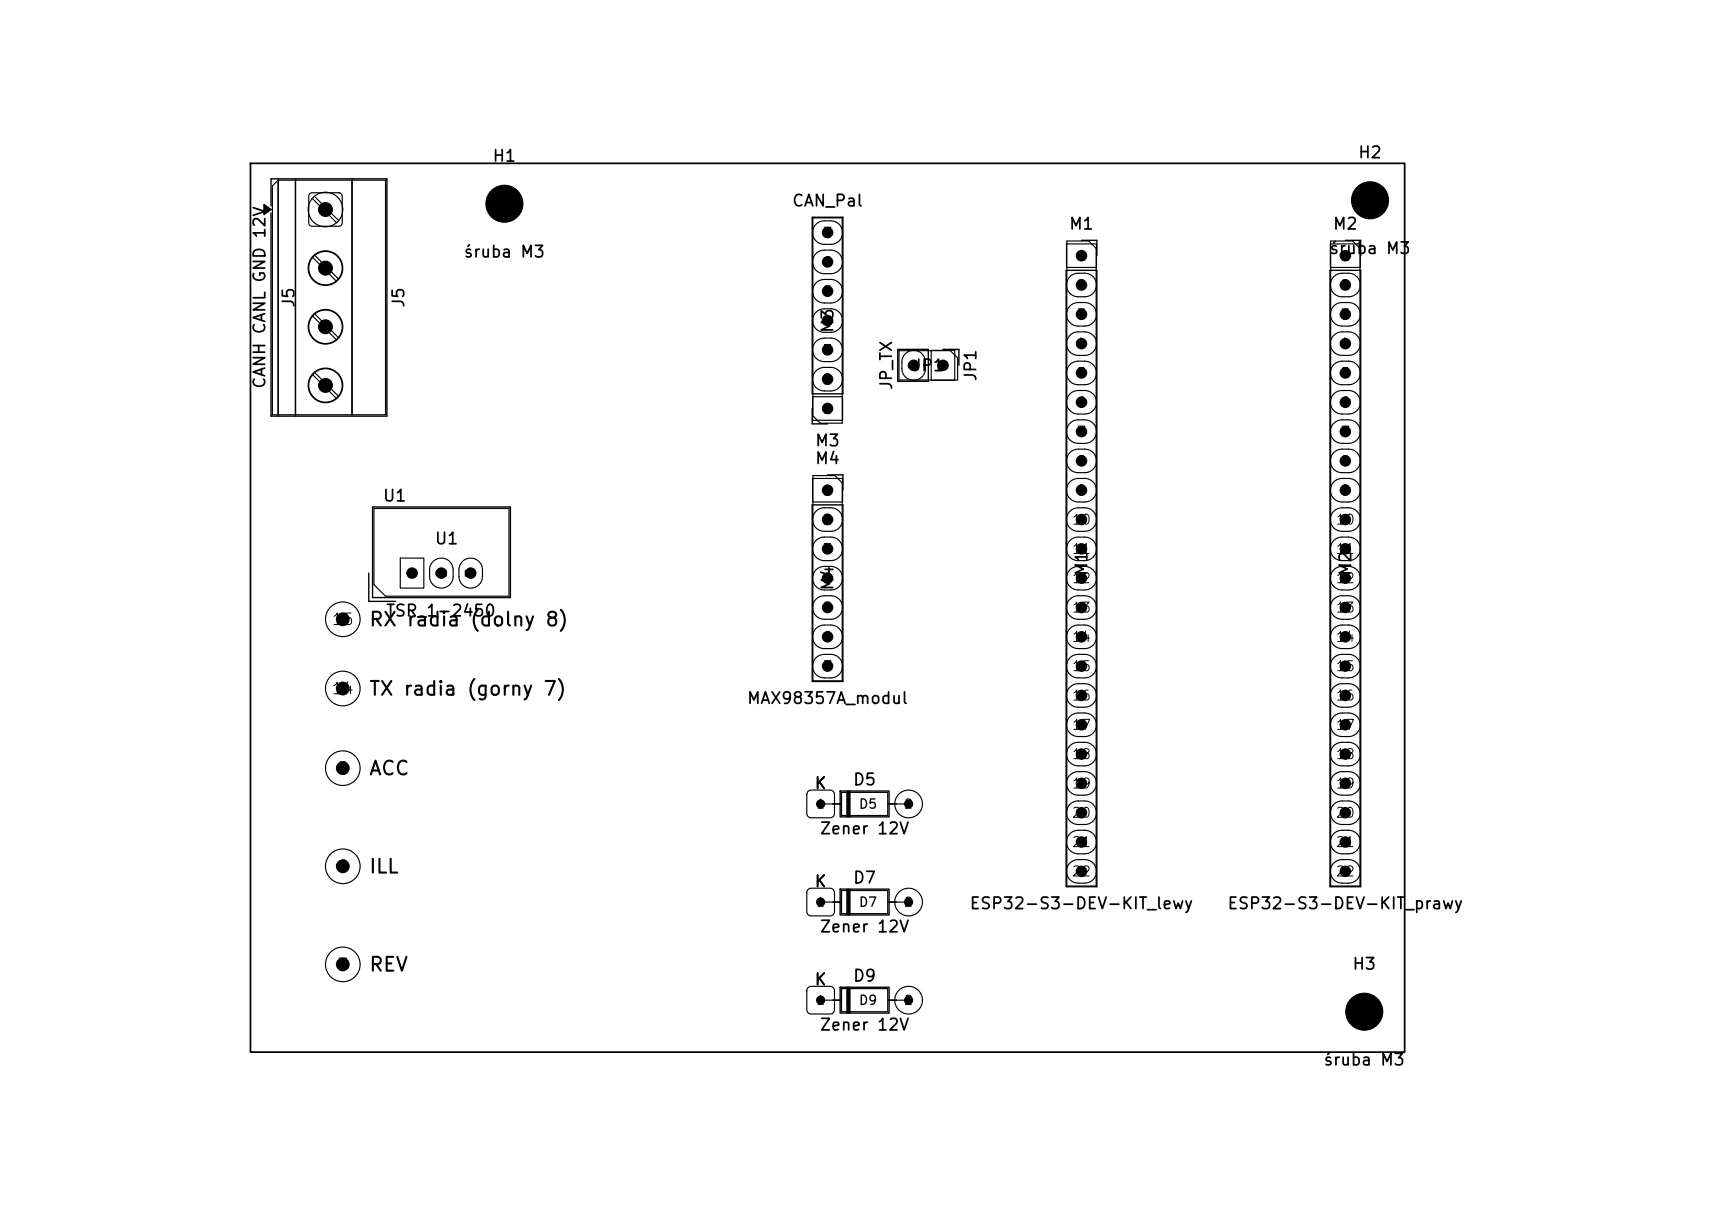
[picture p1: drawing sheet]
<svg xmlns="http://www.w3.org/2000/svg" width="297mm" height="210mm" viewBox="0 0 297 210" stroke-linecap="round" stroke-linejoin="round" font-family="sans-serif">
<defs><g id="words">
<g font-size="2.4">
<text x="63.8" y="109.1">RX radia (dolny 8)</text>
<text x="63.8" y="121.1">TX radia (gorny 7)</text>
<text x="63.8" y="134.9">ACC</text>
<text x="63.8" y="151.9">ILL</text>
<text x="63.8" y="168.9">REV</text>
</g>
<g font-size="2">
<text x="85.2" y="28.5">H1</text>
<text x="235.2" y="27.9">H2</text>
<text x="137.1" y="36.3">CAN_Pal</text>
<text x="185.1" y="40.3">M1</text>
<text x="230.8" y="40.3">M2</text>
<text x="80.2" y="45.1">śruba M3</text>
<text x="230.2" y="44.5">śruba M3</text>
<text x="51.5" y="53.5" transform="rotate(-90 51.5 53.5)">J5</text>
<text x="70.6" y="53.5" transform="rotate(-90 70.6 53.5)">J5</text>
<text x="144.9" y="57.8" transform="rotate(-90 144.9 57.8)">M3</text>
<text x="157.9" y="64.8">JP1</text>
<text x="46.5" y="67.5" transform="rotate(-90 46.5 67.5)">CANH CANL GND 12V</text>
<text x="155.1" y="67.7" transform="rotate(-90 155.1 67.7)">JP_TX</text>
<text x="169.7" y="66.2" transform="rotate(-90 169.7 66.2)">JP1</text>
<text x="141.1" y="77.8">M3</text>
<text x="141.1" y="80.9">M4</text>
<text x="66.2" y="87.4">U1</text>
<text x="75.2" y="94.8">U1</text>
<text x="188.9" y="99.9" transform="rotate(-90 188.9 99.9)">M1</text>
<text x="234.6" y="99.9" transform="rotate(-90 234.6 99.9)">M2</text>
<text x="66.7" y="107.3">TSR_1-2450</text>
<text x="144.9" y="102.5" transform="rotate(-90 144.9 102.5)">M4</text>
<text x="57.3" y="108.8">15</text>
<text x="57.3" y="120.8">14</text>
<text x="129.3" y="122.5">MAX98357A_modul</text>
<text x="58.2" y="134.6">5</text>
<text x="141" y="137.2">K</text>
<text x="147.7" y="136.6">D5</text>
<text x="141.9" y="145.1">Zener 12V</text>
<text x="58.2" y="151.6">6</text>
<text x="141" y="154.2">K</text>
<text x="147.7" y="153.6">D7</text>
<text x="167.9" y="158">ESP32-S3-DEV-KIT_lewy</text>
<text x="212.5" y="158">ESP32-S3-DEV-KIT_prawy</text>
<text x="141.9" y="162.1">Zener 12V</text>
<text x="58.2" y="168.6">7</text>
<text x="141" y="171.2">K</text>
<text x="147.7" y="170.6">D9</text>
<text x="234.2" y="168.5">H3</text>
<text x="141.9" y="179.1">Zener 12V</text>
<text x="229.2" y="185.1">śruba M3</text>
</g>
<g font-size="1.9">
<text x="55.3" y="37.8">1</text>
<text x="55.3" y="47.9">2</text>
<text x="55.3" y="58.1">3</text>
<text x="55.3" y="68.3">4</text>
</g>
<g font-size="1.7">
<text x="142.4" y="41.6">7</text>
<text x="142.4" y="46.7">6</text>
<text x="186.4" y="45.6">1</text>
<text x="232.1" y="45.6">1</text>
<text x="142.4" y="51.8">5</text>
<text x="186.4" y="50.7">2</text>
<text x="232.1" y="50.7">2</text>
<text x="142.4" y="56.9">4</text>
<text x="186.4" y="55.8">3</text>
<text x="232.1" y="55.8">3</text>
<text x="142.4" y="61.9">3</text>
<text x="159.6" y="64.3" transform="rotate(-90 159.6 64.3)">2</text>
<text x="164.7" y="64.3" transform="rotate(-90 164.7 64.3)">1</text>
<text x="186.4" y="60.9">4</text>
<text x="186.4" y="65.9">5</text>
<text x="232.1" y="60.9">4</text>
<text x="232.1" y="65.9">5</text>
<text x="142.4" y="67">2</text>
<text x="186.4" y="71">6</text>
<text x="232.1" y="71">6</text>
<text x="142.4" y="72.1">1</text>
<text x="186.4" y="76.1">7</text>
<text x="232.1" y="76.1">7</text>
<text x="186.4" y="81.2">8</text>
<text x="232.1" y="81.2">8</text>
<text x="142.4" y="86.3">1</text>
<text x="186.4" y="86.3">9</text>
<text x="232.1" y="86.3">9</text>
<text x="142.4" y="91.3">2</text>
<text x="185.6" y="91.3">10</text>
<text x="231.3" y="91.3">10</text>
<text x="72.7" y="100.3" transform="rotate(-90 72.7 100.3)">1</text>
<text x="77.8" y="100.3" transform="rotate(-90 77.8 100.3)">2</text>
<text x="82.9" y="100.3" transform="rotate(-90 82.9 100.3)">3</text>
<text x="142.4" y="96.4">3</text>
<text x="142.4" y="101.5">4</text>
<text x="185.6" y="96.4">11</text>
<text x="185.6" y="101.5">12</text>
<text x="231.3" y="96.4">11</text>
<text x="231.3" y="101.5">12</text>
<text x="142.4" y="106.6">5</text>
<text x="185.6" y="106.6">13</text>
<text x="231.3" y="106.6">13</text>
<text x="142.4" y="111.7">6</text>
<text x="185.6" y="111.7">14</text>
<text x="231.3" y="111.7">14</text>
<text x="142.4" y="116.7">7</text>
<text x="185.6" y="116.7">15</text>
<text x="231.3" y="116.7">15</text>
<text x="185.6" y="121.8">16</text>
<text x="231.3" y="121.8">16</text>
<text x="185.6" y="126.9">17</text>
<text x="185.6" y="132">18</text>
<text x="231.3" y="126.9">17</text>
<text x="231.3" y="132">18</text>
<text x="185.6" y="137.1">19</text>
<text x="231.3" y="137.1">19</text>
<text x="185.6" y="142.1">20</text>
<text x="231.3" y="142.1">20</text>
<text x="185.6" y="147.2">21</text>
<text x="231.3" y="147.2">21</text>
<text x="185.6" y="152.3">22</text>
<text x="231.3" y="152.3">22</text>
</g>
<g font-size="1.6">
<text x="141.3" y="140.5">1</text>
<text x="148.7" y="140.5">D5</text>
<text x="156.5" y="140.5">2</text>
<text x="141.3" y="157.5">1</text>
<text x="148.7" y="157.5">D7</text>
<text x="156.5" y="157.5">2</text>
<text x="141.3" y="174.5">1</text>
<text x="148.7" y="174.5">D9</text>
<text x="156.5" y="174.5">2</text>
</g>
</g></defs>
<g fill="none" stroke="#000" stroke-width=".24">
<path d="M45.7 35.4l1.3 .9-1.3 .9zM47 35.7v-4.7h20v41.1h-20v-35.2M48.2 31v41.1M51.2 31v41.1M61 31v41.1M140.7 37.6h5.4v30.6h-5.4zM184.7 46.8h5.4v106.8h-5.4zM187.4 41.6h2.7v2.7M230.5 46.8h5.3v106.8h-5.3zM233.1 41.6h2.7v2.7M140.7 70.8v2.6h2.7M155.6 60.5h5.3v5.6h-5.3z"/>
<path d="M163.4 60.5h2.8v2.8M63.9 99.3v4.9h4.7M64.6 87.8h23.8v15.7h-23.8zM140.7 87.5h5.4v30.6h-5.4zM143.4 82.3h2.7v2.6M144.3 139.3h1.3M145.6 137.1h8.5v4.4h-8.5zM146.8 137.1v4.4M147 137.1v4.4M147.3 137.1v4.4M154.1 139.3h1.3M144.3 156.3h1.3"/>
<path d="M145.6 154.1h8.5v4.4h-8.5zM146.8 154.1v4.4M147 154.1v4.4M147.3 154.1v4.4M154.1 156.3h1.3M144.3 173.3h1.3M145.6 171.1h8.5v4.4h-8.5zM146.8 171.1v4.4M147 171.1v4.4M147.3 171.1v4.4M154.1 173.3h1.3"/>
</g>
<g fill="#000">
<path d="M45.7 35.4l1.3 .9-1.3 .9z"/>
<circle cx="56.4" cy="36.3" r="1.3"/>
<circle cx="87.4" cy="35.3" r="3.2"/>
<circle cx="237.4" cy="34.7" r="3.2"/>
<circle cx="56.4" cy="46.5" r="1.3"/>
<circle cx="56.4" cy="56.6" r="1.3"/>
<circle cx="143.4" cy="40.3" r="1"/>
<circle cx="143.4" cy="50.5" r="1"/>
<circle cx="143.4" cy="45.4" r="1"/>
<circle cx="143.4" cy="55.5" r="1"/>
<circle cx="187.4" cy="44.3" r="1"/>
<circle cx="187.4" cy="49.4" r="1"/>
<circle cx="187.4" cy="59.5" r="1"/>
<circle cx="187.4" cy="54.5" r="1"/>
<circle cx="233.1" cy="44.3" r="1"/>
<circle cx="233.1" cy="49.4" r="1"/>
<circle cx="233.1" cy="59.5" r="1"/>
<circle cx="233.1" cy="54.5" r="1"/>
<circle cx="56.4" cy="66.8" r="1.3"/>
<circle cx="143.4" cy="70.8" r="1"/>
<circle cx="143.4" cy="60.6" r="1"/>
<circle cx="143.4" cy="65.7" r="1"/>
<circle cx="158.3" cy="63.3" r="1"/>
<circle cx="163.4" cy="63.3" r="1"/>
<circle cx="187.4" cy="79.9" r="1"/>
<circle cx="187.4" cy="64.6" r="1"/>
<circle cx="187.4" cy="69.7" r="1"/>
<circle cx="187.4" cy="74.8" r="1"/>
<circle cx="233.1" cy="74.8" r="1"/>
<circle cx="233.1" cy="64.6" r="1"/>
<circle cx="233.1" cy="69.7" r="1"/>
<circle cx="233.1" cy="79.9" r="1"/>
<circle cx="71.4" cy="99.3" r="1"/>
<circle cx="76.5" cy="99.3" r="1"/>
<circle cx="81.6" cy="99.3" r="1"/>
<circle cx="143.4" cy="90" r="1"/>
<circle cx="143.4" cy="95.1" r="1"/>
<circle cx="143.4" cy="84.9" r="1"/>
<circle cx="187.4" cy="84.9" r="1"/>
<circle cx="187.4" cy="95.1" r="1"/>
<circle cx="187.4" cy="90" r="1"/>
<circle cx="233.1" cy="84.9" r="1"/>
<circle cx="233.1" cy="95.1" r="1"/>
<circle cx="233.1" cy="90" r="1"/>
<circle cx="59.4" cy="107.3" r="1.2"/>
<circle cx="59.4" cy="119.3" r="1.2"/>
<circle cx="143.4" cy="100.2" r="1"/>
<circle cx="143.4" cy="105.3" r="1"/>
<circle cx="143.4" cy="110.3" r="1"/>
<circle cx="143.4" cy="115.4" r="1"/>
<circle cx="187.4" cy="115.4" r="1"/>
<circle cx="187.4" cy="100.2" r="1"/>
<circle cx="187.4" cy="110.3" r="1"/>
<circle cx="187.4" cy="105.3" r="1"/>
<circle cx="233.1" cy="105.3" r="1"/>
<circle cx="233.1" cy="100.2" r="1"/>
<circle cx="233.1" cy="115.4" r="1"/>
<circle cx="233.1" cy="110.3" r="1"/>
<circle cx="59.4" cy="133.1" r="1.2"/>
<circle cx="142.2" cy="139.3" r=".8"/>
<circle cx="157.4" cy="139.3" r=".8"/>
<circle cx="187.4" cy="130.7" r="1"/>
<circle cx="187.4" cy="135.7" r="1"/>
<circle cx="187.4" cy="120.5" r="1"/>
<circle cx="187.4" cy="125.6" r="1"/>
<circle cx="233.1" cy="135.7" r="1"/>
<circle cx="233.1" cy="130.7" r="1"/>
<circle cx="233.1" cy="120.5" r="1"/>
<circle cx="233.1" cy="125.6" r="1"/>
<circle cx="59.4" cy="150.1" r="1.2"/>
<circle cx="142.2" cy="156.3" r=".8"/>
<circle cx="157.4" cy="156.3" r=".8"/>
<circle cx="187.4" cy="140.8" r="1"/>
<circle cx="187.4" cy="145.9" r="1"/>
<circle cx="187.4" cy="151" r="1"/>
<circle cx="233.1" cy="140.8" r="1"/>
<circle cx="233.1" cy="145.9" r="1"/>
<circle cx="233.1" cy="151" r="1"/>
<circle cx="59.4" cy="167.1" r="1.2"/>
<circle cx="142.2" cy="173.3" r=".8"/>
<circle cx="157.4" cy="173.3" r=".8"/>
<circle cx="236.4" cy="175.3" r="3.2"/>
</g>
<g fill="none" stroke="#000" stroke-width=".2">
<path d="M47.2 32.2l1-1h18.6v40.7h-19.6zM48.2 31.2v40.7M51.2 31.2v40.7M53.7 33.6l.4-.2h4.6a.56 .56 0 0 1 .6 .6v4.6a.56 .56 0 0 1-.6 .6h-4.6a.56 .56 0 0 1-.6-.6v-4.6zM54.1 34.4l4.2 4.2M54.5 34l4.2 4.2M61 31.2v40.7M140.9 37.8h5v35.5h-3.8l-1.2-1.2zM141.4 38.9l.9-.6h1.7a2.04 2.04 0 0 1 2 2 2.04 2.04 0 0 1-2 2h-1.2a2.04 2.04 0 0 1-1.8-1.2 2.04 2.04 0 0 1 .4-2.2zM54.1 44.6l4.2 4.1M54.1 54.7l4.2 4.2M54.5 44.2l4.2 4.2"/>
<path d="M54.5 54.3l4.2 4.2M141.4 59.2l.9-.5 1.7-.1a2.04 2.04 0 0 1 2 2 2.04 2.04 0 0 1-2 2.1h-1.2a2.04 2.04 0 0 1-1.8-1.3 2.04 2.04 0 0 1 .4-2.2zM141.4 54.1l.9-.5 1.7-.1a2.04 2.04 0 0 1 2 2 2.04 2.04 0 0 1-2 2.1h-1.2a2.04 2.04 0 0 1-1.8-1.3 2.04 2.04 0 0 1 .4-2.2zM141.4 49l.9-.5 1.7-.1a2.04 2.04 0 0 1 2 2.1 2.04 2.04 0 0 1-2 2h-1.2a2.04 2.04 0 0 1-1.8-1.3 2.04 2.04 0 0 1 .4-2.2zM141.4 43.9l.9-.5 1.7-.1a2.04 2.04 0 0 1 2 2.1 2.04 2.04 0 0 1-2 2h-1.2a2.04 2.04 0 0 1-1.8-1.2 2.04 2.04 0 0 1 .4-2.3zM184.8 42.3h5.2v4h-5.2zM184.9 41.8h3.8l1.2 1.2v110.5h-5zM185.4 47.9l.9-.5 1.7-.1a2.04 2.04 0 0 1 2 2.1 2.04 2.04 0 0 1-2 2h-1.2a2.04 2.04 0 0 1-1.8-1.2 2.04 2.04 0 0 1 .4-2.3zM185.4 53l.9-.5 1.7-.1a2.04 2.04 0 0 1 2 2.1 2.04 2.04 0 0 1-2 2h-1.2a2.04 2.04 0 0 1-1.8-1.3 2.04 2.04 0 0 1 .4-2.2zM185.4 58.1l.9-.5 1.7-.1a2.04 2.04 0 0 1 2 2 2.04 2.04 0 0 1-2 2.1h-1.2a2.04 2.04 0 0 1-1.8-1.3 2.04 2.04 0 0 1 .4-2.2zM230.5 42.3h5.2v4h-5.2zM230.6 41.8h3.8l1.3 1.2v110.5h-5.1z"/>
<path d="M231.1 47.9l.9-.5 1.7-.1a2.04 2.04 0 0 1 2 2.1 2.04 2.04 0 0 1-2 2h-1.1a2.04 2.04 0 0 1-1.9-1.2 2.04 2.04 0 0 1 .4-2.3zM231.1 53l.9-.5 1.7-.1a2.04 2.04 0 0 1 2 2.1 2.04 2.04 0 0 1-2 2h-1.1a2.04 2.04 0 0 1-1.9-1.3 2.04 2.04 0 0 1 .4-2.2zM231.1 58.1l.9-.5 1.7-.1a2.04 2.04 0 0 1 2 2 2.04 2.04 0 0 1-2 2.1h-1.1a2.04 2.04 0 0 1-1.9-1.3 2.04 2.04 0 0 1 .4-2.2zM54.1 64.9l4.2 4.2M54.5 64.5l4.2 4.2M140.8 68.7h5.2v4.1h-5.2zM141.4 64.3l.9-.6h1.7a2.04 2.04 0 0 1 2 2 2.04 2.04 0 0 1-2 2h-1.2a2.04 2.04 0 0 1-1.8-1.2 2.04 2.04 0 0 1 .4-2.2zM155.8 60.8h8.9l1.2 1.2v3.8h-10.1zM156.9 61.3a2.04 2.04 0 0 1 2.2-.4 2.04 2.04 0 0 1 1.3 1.8v1.2a2.04 2.04 0 0 1-2.1 2 2.04 2.04 0 0 1-2-2l.1-1.7zM161.4 60.7h4v5.2h-4zM185.4 63.2l.9-.5 1.7-.1a2.04 2.04 0 0 1 2 2 2.04 2.04 0 0 1-2 2.1h-1.2a2.04 2.04 0 0 1-1.8-1.3 2.04 2.04 0 0 1 .4-2.2zM185.4 68.3l.9-.6h1.7a2.04 2.04 0 0 1 2 2 2.04 2.04 0 0 1-2 2h-1.2a2.04 2.04 0 0 1-1.8-1.2 2.04 2.04 0 0 1 .4-2.2z"/>
<path d="M185.4 73.3l.9-.5 1.7-.1a2.04 2.04 0 0 1 2 2.1 2.04 2.04 0 0 1-2 2h-1.2a2.04 2.04 0 0 1-1.8-1.2 2.04 2.04 0 0 1 .4-2.3zM185.4 78.4l.9-.5 1.7-.1a2.04 2.04 0 0 1 2 2.1 2.04 2.04 0 0 1-2 2h-1.2a2.04 2.04 0 0 1-1.8-1.3 2.04 2.04 0 0 1 .4-2.2zM231.1 63.2l.9-.5 1.7-.1a2.04 2.04 0 0 1 2 2 2.04 2.04 0 0 1-2 2.1h-1.1a2.04 2.04 0 0 1-1.9-1.3 2.04 2.04 0 0 1 .4-2.2zM231.1 68.3l.9-.6h1.7a2.04 2.04 0 0 1 2 2 2.04 2.04 0 0 1-2 2h-1.1a2.04 2.04 0 0 1-1.9-1.2 2.04 2.04 0 0 1 .4-2.2zM231.1 73.3l.9-.5 1.7-.1a2.04 2.04 0 0 1 2 2.1 2.04 2.04 0 0 1-2 2h-1.1a2.04 2.04 0 0 1-1.9-1.2 2.04 2.04 0 0 1 .4-2.3zM231.1 78.4l.9-.5 1.7-.1a2.04 2.04 0 0 1 2 2.1 2.04 2.04 0 0 1-2 2h-1.1a2.04 2.04 0 0 1-1.9-1.3 2.04 2.04 0 0 1 .4-2.2zM64.8 88.1h23.4v15.2h-21.4l-2-2zM69.4 96.7h4v5.2h-4zM75 97.3a2.04 2.04 0 0 1 2.3-.4 2.04 2.04 0 0 1 1.2 1.8v1.2a2.04 2.04 0 0 1-2 2 2.04 2.04 0 0 1-2.1-2l.1-1.7zM80.1 97.3a2.04 2.04 0 0 1 2.2-.4 2.04 2.04 0 0 1 1.3 1.8v1.2a2.04 2.04 0 0 1-2 2 2.04 2.04 0 0 1-2.1-2l.1-1.7zM140.8 82.9h5.2v4.1h-5.2zM140.9 82.4h3.8l1.2 1.3v34.3h-5z"/>
<path d="M141.4 88.6l.9-.5 1.7-.1a2.04 2.04 0 0 1 2 2 2.04 2.04 0 0 1-2 2.1h-1.2a2.04 2.04 0 0 1-1.8-1.3 2.04 2.04 0 0 1 .4-2.2zM141.4 93.7l.9-.6h1.7a2.04 2.04 0 0 1 2 2 2.04 2.04 0 0 1-2 2h-1.2a2.04 2.04 0 0 1-1.8-1.2 2.04 2.04 0 0 1 .4-2.2zM141.4 98.7l.9-.5 1.7-.1a2.04 2.04 0 0 1 2 2.1 2.04 2.04 0 0 1-2 2h-1.2a2.04 2.04 0 0 1-1.8-1.2 2.04 2.04 0 0 1 .4-2.3zM185.4 83.5l.9-.5 1.7-.1a2.04 2.04 0 0 1 2 2 2.04 2.04 0 0 1-2 2.1h-1.2a2.04 2.04 0 0 1-1.8-1.3 2.04 2.04 0 0 1 .4-2.2zM185.4 88.6l.9-.5 1.7-.1a2.04 2.04 0 0 1 2 2 2.04 2.04 0 0 1-2 2.1h-1.2a2.04 2.04 0 0 1-1.8-1.3 2.04 2.04 0 0 1 .4-2.2zM185.4 93.7l.9-.6h1.7a2.04 2.04 0 0 1 2 2 2.04 2.04 0 0 1-2 2h-1.2a2.04 2.04 0 0 1-1.8-1.2 2.04 2.04 0 0 1 .4-2.2zM185.4 98.7l.9-.5 1.7-.1a2.04 2.04 0 0 1 2 2.1 2.04 2.04 0 0 1-2 2h-1.2a2.04 2.04 0 0 1-1.8-1.2 2.04 2.04 0 0 1 .4-2.3zM231.1 83.5l.9-.5 1.7-.1a2.04 2.04 0 0 1 2 2 2.04 2.04 0 0 1-2 2.1h-1.1a2.04 2.04 0 0 1-1.9-1.3 2.04 2.04 0 0 1 .4-2.2zM231.1 88.6l.9-.5 1.7-.1a2.04 2.04 0 0 1 2 2 2.04 2.04 0 0 1-2 2.1h-1.1a2.04 2.04 0 0 1-1.9-1.3 2.04 2.04 0 0 1 .4-2.2zM231.1 93.7l.9-.6h1.7a2.04 2.04 0 0 1 2 2 2.04 2.04 0 0 1-2 2h-1.1a2.04 2.04 0 0 1-1.9-1.2 2.04 2.04 0 0 1 .4-2.2zM231.1 98.7l.9-.5 1.7-.1a2.04 2.04 0 0 1 2 2.1 2.04 2.04 0 0 1-2 2h-1.1a2.04 2.04 0 0 1-1.9-1.2 2.04 2.04 0 0 1 .4-2.3zM141.4 103.8l.9-.5 1.7-.1a2.04 2.04 0 0 1 2 2.1 2.04 2.04 0 0 1-2 2h-1.2a2.04 2.04 0 0 1-1.8-1.3 2.04 2.04 0 0 1 .4-2.2z"/>
<path d="M141.4 108.9l.9-.5 1.7-.1a2.04 2.04 0 0 1 2 2 2.04 2.04 0 0 1-2 2.1h-1.2a2.04 2.04 0 0 1-1.8-1.3 2.04 2.04 0 0 1 .4-2.2zM141.4 114l.9-.5 1.7-.1a2.04 2.04 0 0 1 2 2 2.04 2.04 0 0 1-2 2.1h-1.2a2.04 2.04 0 0 1-1.8-1.3 2.04 2.04 0 0 1 .4-2.2zM185.4 103.8l.9-.5 1.7-.1a2.04 2.04 0 0 1 2 2.1 2.04 2.04 0 0 1-2 2h-1.2a2.04 2.04 0 0 1-1.8-1.3 2.04 2.04 0 0 1 .4-2.2zM185.4 108.9l.9-.5 1.7-.1a2.04 2.04 0 0 1 2 2 2.04 2.04 0 0 1-2 2.1h-1.2a2.04 2.04 0 0 1-1.8-1.3 2.04 2.04 0 0 1 .4-2.2zM185.4 114l.9-.5 1.7-.1a2.04 2.04 0 0 1 2 2 2.04 2.04 0 0 1-2 2.1h-1.2a2.04 2.04 0 0 1-1.8-1.3 2.04 2.04 0 0 1 .4-2.2zM185.4 119.1l.9-.6h1.7a2.04 2.04 0 0 1 2 2 2.04 2.04 0 0 1-2 2h-1.2a2.04 2.04 0 0 1-1.8-1.2 2.04 2.04 0 0 1 .4-2.2zM231.1 103.8l.9-.5 1.7-.1a2.04 2.04 0 0 1 2 2.1 2.04 2.04 0 0 1-2 2h-1.1a2.04 2.04 0 0 1-1.9-1.3 2.04 2.04 0 0 1 .4-2.2zM231.1 108.9l.9-.5 1.7-.1a2.04 2.04 0 0 1 2 2 2.04 2.04 0 0 1-2 2.1h-1.1a2.04 2.04 0 0 1-1.9-1.3 2.04 2.04 0 0 1 .4-2.2zM231.1 114l.9-.5 1.7-.1a2.04 2.04 0 0 1 2 2 2.04 2.04 0 0 1-2 2.1h-1.1a2.04 2.04 0 0 1-1.9-1.3 2.04 2.04 0 0 1 .4-2.2zM231.1 119.1l.9-.6h1.7a2.04 2.04 0 0 1 2 2 2.04 2.04 0 0 1-2 2h-1.1a2.04 2.04 0 0 1-1.9-1.2 2.04 2.04 0 0 1 .4-2.2zM140.1 137l.5-.1h3.3a.75 .75 0 0 1 .7 .8v3.3a.75 .75 0 0 1-.7 .7h-3.3a.75 .75 0 0 1-.8-.7v-3.3zM142.2 139.3h3.6"/>
<path d="M145.8 137.3h8v4h-8zM146.8 137.3v4M147 137.3v4M147.2 137.3v4M153.8 139.3h3.6M185.4 124.1l.9-.5 1.7-.1a2.04 2.04 0 0 1 2 2.1 2.04 2.04 0 0 1-2 2h-1.2a2.04 2.04 0 0 1-1.8-1.2 2.04 2.04 0 0 1 .4-2.3zM185.4 129.2l.9-.5 1.7-.1a2.04 2.04 0 0 1 2 2.1 2.04 2.04 0 0 1-2 2h-1.2a2.04 2.04 0 0 1-1.8-1.3 2.04 2.04 0 0 1 .4-2.2zM185.4 134.3l.9-.5 1.7-.1a2.04 2.04 0 0 1 2 2 2.04 2.04 0 0 1-2 2.1h-1.2a2.04 2.04 0 0 1-1.8-1.3 2.04 2.04 0 0 1 .4-2.2zM185.4 139.4l.9-.5 1.7-.1a2.04 2.04 0 0 1 2 2 2.04 2.04 0 0 1-2 2.1h-1.2a2.04 2.04 0 0 1-1.8-1.3 2.04 2.04 0 0 1 .4-2.2zM231.1 124.1l.9-.5 1.7-.1a2.04 2.04 0 0 1 2 2.1 2.04 2.04 0 0 1-2 2h-1.1a2.04 2.04 0 0 1-1.9-1.2 2.04 2.04 0 0 1 .4-2.3zM231.1 129.2l.9-.5 1.7-.1a2.04 2.04 0 0 1 2 2.1 2.04 2.04 0 0 1-2 2h-1.1a2.04 2.04 0 0 1-1.9-1.3 2.04 2.04 0 0 1 .4-2.2zM231.1 134.3l.9-.5 1.7-.1a2.04 2.04 0 0 1 2 2 2.04 2.04 0 0 1-2 2.1h-1.1a2.04 2.04 0 0 1-1.9-1.3 2.04 2.04 0 0 1 .4-2.2z"/>
<path d="M231.1 139.4l.9-.5 1.7-.1a2.04 2.04 0 0 1 2 2 2.04 2.04 0 0 1-2 2.1h-1.1a2.04 2.04 0 0 1-1.9-1.3 2.04 2.04 0 0 1 .4-2.2zM140.1 154l.5-.1h3.3a.75 .75 0 0 1 .7 .8v3.3a.75 .75 0 0 1-.7 .7h-3.3a.75 .75 0 0 1-.8-.7v-3.3zM142.2 156.3h3.6M145.8 154.3h8v4h-8zM146.8 154.3v4M147 154.3v4M147.2 154.3v4M153.8 156.3h3.6M185.4 144.5l.9-.6h1.7a2.04 2.04 0 0 1 2 2 2.04 2.04 0 0 1-2 2h-1.2a2.04 2.04 0 0 1-1.8-1.2 2.04 2.04 0 0 1 .4-2.2zM185.4 149.5l.9-.5 1.7-.1a2.04 2.04 0 0 1 2 2.1 2.04 2.04 0 0 1-2 2h-1.2a2.04 2.04 0 0 1-1.8-1.2 2.04 2.04 0 0 1 .4-2.3zM231.1 144.5l.9-.6h1.7a2.04 2.04 0 0 1 2 2 2.04 2.04 0 0 1-2 2h-1.1a2.04 2.04 0 0 1-1.9-1.2 2.04 2.04 0 0 1 .4-2.2zM231.1 149.5l.9-.5 1.7-.1a2.04 2.04 0 0 1 2 2.1 2.04 2.04 0 0 1-2 2h-1.1a2.04 2.04 0 0 1-1.9-1.2 2.04 2.04 0 0 1 .4-2.3z"/>
<path d="M140.1 171l.5-.1h3.3a.75 .75 0 0 1 .7 .8v3.3a.75 .75 0 0 1-.7 .7h-3.3a.75 .75 0 0 1-.8-.7v-3.3zM142.2 173.3h3.6M145.8 171.3h8v4h-8zM146.8 171.3v4M147 171.3v4M147.2 171.3v4M153.8 173.3h3.6"/>
<circle cx="56.4" cy="36.3" r="3"/>
<circle cx="87.4" cy="35.3" r="3.2"/>
<circle cx="237.4" cy="34.7" r="3.2"/>
<circle cx="56.4" cy="56.6" r="2.9"/>
<circle cx="56.4" cy="46.5" r="2.9"/>
<circle cx="56.4" cy="46.5" r="3"/>
<circle cx="56.4" cy="56.6" r="3"/>
<circle cx="56.4" cy="66.8" r="2.9"/>
<circle cx="56.4" cy="66.8" r="3"/>
<circle cx="59.4" cy="119.3" r="3"/>
<circle cx="59.4" cy="107.3" r="3"/>
<circle cx="59.4" cy="133.1" r="3"/>
<circle cx="157.4" cy="139.3" r="2.4"/>
<circle cx="59.4" cy="150.1" r="3"/>
<circle cx="157.4" cy="156.3" r="2.4"/>
<circle cx="59.4" cy="167.1" r="3"/>
<circle cx="157.4" cy="173.3" r="2.4"/>
<circle cx="236.4" cy="175.3" r="3.2"/>
</g>
<path d="M43.4 28.3h200v154h-200z" fill="none" stroke="#000" stroke-width=".3"/>
<use href="#words"/>
</svg>
